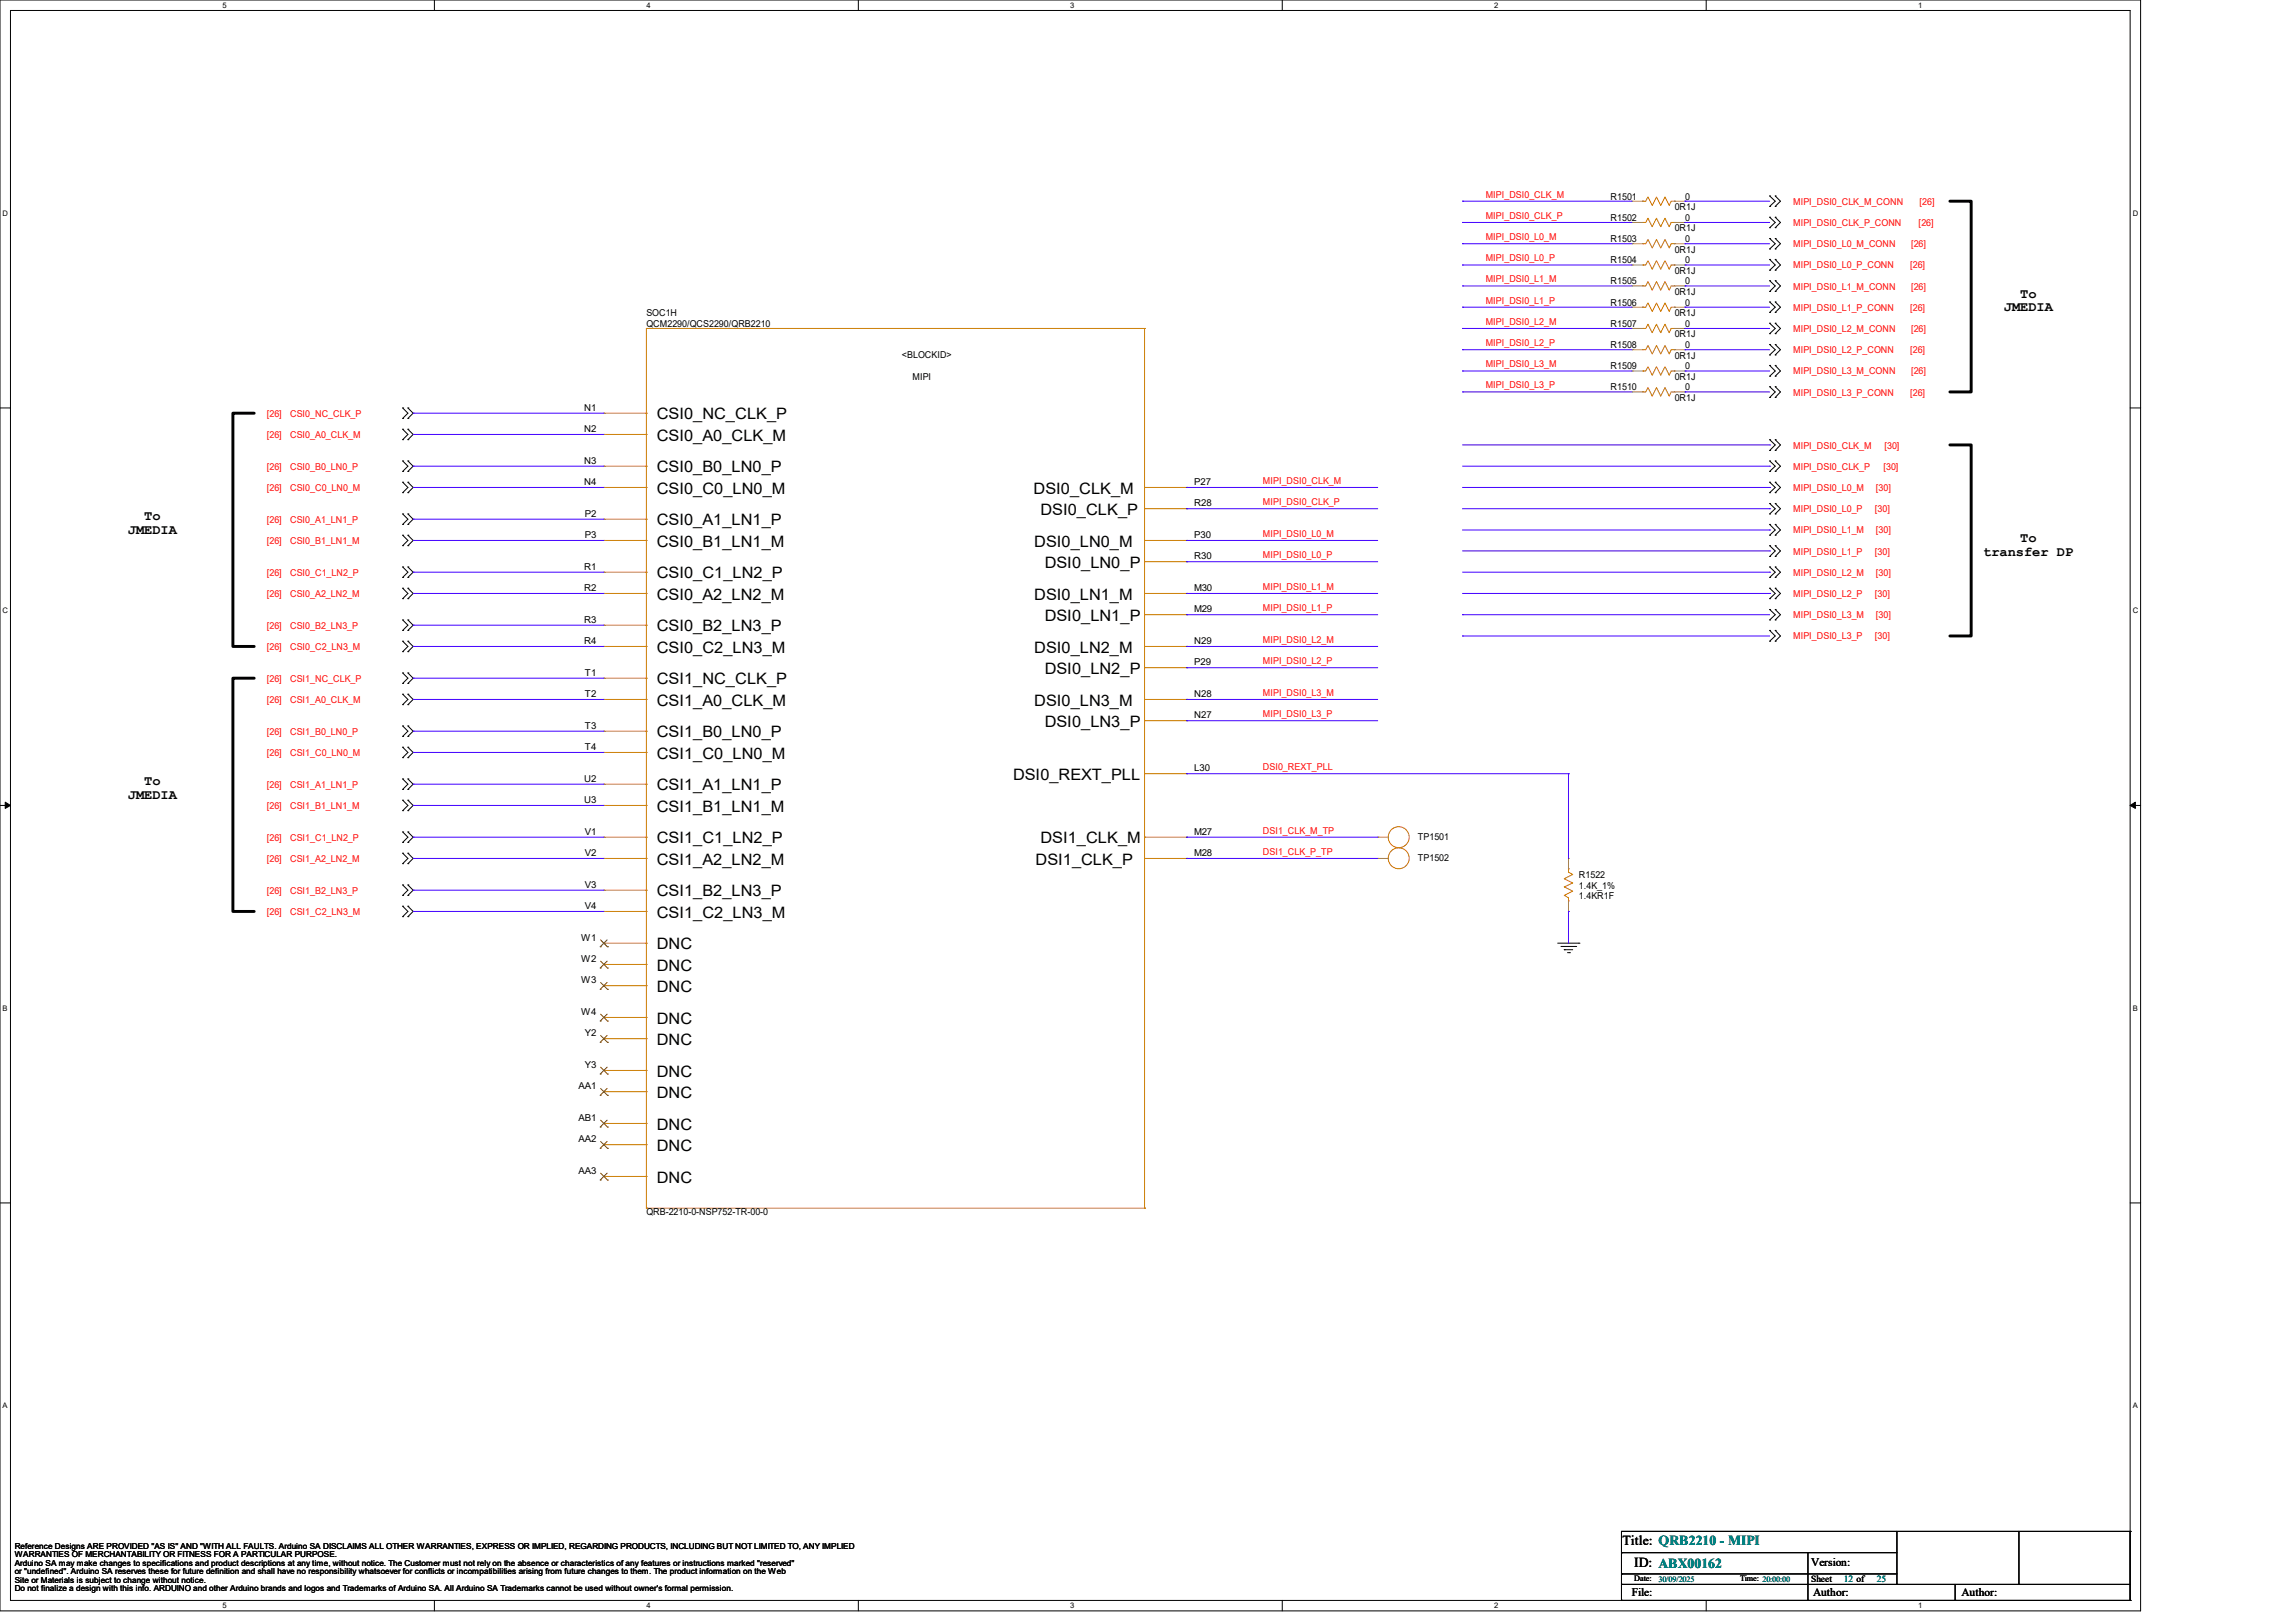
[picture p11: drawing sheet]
<svg xmlns="http://www.w3.org/2000/svg" width="297mm" height="210mm" viewBox="0 0 297 210" stroke-linecap="round" stroke-linejoin="round" font-family="sans-serif">
<defs><g id="words">
<g font-size="2">
<text x="85" y="54.3">CSI0_NC_CLK_P</text>
<text x="85" y="57">CSI0_A0_CLK_M</text>
<text x="85" y="61.1">CSI0_B0_LN0_P</text>
<text x="85" y="63.9">CSI0_C0_LN0_M</text>
<text x="133.8" y="63.9">DSI0_CLK_M</text>
<text x="85" y="68">CSI0_A1_LN1_P</text>
<text x="85" y="70.7">CSI0_B1_LN1_M</text>
<text x="133.9" y="70.7">DSI0_LN0_M</text>
<text x="134.7" y="66.6">DSI0_CLK_P</text>
<text x="85" y="74.8">CSI0_C1_LN2_P</text>
<text x="85" y="77.6">CSI0_A2_LN2_M</text>
<text x="133.9" y="77.6">DSI0_LN1_M</text>
<text x="135.2" y="73.5">DSI0_LN0_P</text>
<text x="85" y="81.7">CSI0_B2_LN3_P</text>
<text x="135.2" y="80.4">DSI0_LN1_P</text>
<text x="85" y="84.5">CSI0_C2_LN3_M</text>
<text x="85" y="88.6">CSI1_NC_CLK_P</text>
<text x="133.9" y="84.5">DSI0_LN2_M</text>
<text x="135.2" y="87.2">DSI0_LN2_P</text>
<text x="85" y="91.3">CSI1_A0_CLK_M</text>
<text x="85" y="95.4">CSI1_B0_LN0_P</text>
<text x="133.9" y="91.3">DSI0_LN3_M</text>
<text x="135.2" y="94.1">DSI0_LN3_P</text>
<text x="85" y="98.2">CSI1_C0_LN0_M</text>
<text x="131.1" y="100.9">DSI0_REXT_PLL</text>
<text x="85" y="102.3">CSI1_A1_LN1_P</text>
<text x="85" y="105">CSI1_B1_LN1_M</text>
<text x="85" y="109.1">CSI1_C1_LN2_P</text>
<text x="85" y="111.9">CSI1_A2_LN2_M</text>
<text x="134" y="111.9">DSI1_CLK_P</text>
<text x="134.7" y="109.1">DSI1_CLK_M</text>
<text x="85" y="116">CSI1_B2_LN3_P</text>
<text x="85" y="118.7">CSI1_C2_LN3_M</text>
<text x="85" y="122.9">DNC</text>
<text x="85" y="125.6">DNC</text>
<text x="85" y="128.4">DNC</text>
<text x="85" y="132.5">DNC</text>
<text x="85" y="135.2">DNC</text>
<text x="85" y="139.3">DNC</text>
<text x="85" y="142.1">DNC</text>
<text x="85" y="146.2">DNC</text>
<text x="85" y="148.9">DNC</text>
<text x="85" y="153">DNC</text>
</g>
<g font-size="1.8">
<text x="259.3" y="40.3">JMEDIA</text>
<text x="261.5" y="38.5">To</text>
<text x="16.6" y="69.1">JMEDIA</text>
<text x="18.7" y="67.4">To</text>
<text x="256.7" y="71.9">transfer DP</text>
<text x="261.5" y="70.1">To</text>
<text x="18.7" y="101.6">To</text>
<text x="16.6" y="103.4">JMEDIA</text>
<text x="210" y="199.9">Title: QRB2210 - MIPI</text>
<text x="211.5" y="202.8">ID: ABX00162</text>
</g>
<g font-size="1.5">
<text x="234.4" y="202.7">Version:</text>
<text x="211.2" y="206.5">File:</text>
<text x="234.7" y="206.5">Author:</text>
<text x="253.9" y="206.5">Author:</text>
</g>
<g font-size="1.2" fill="#f00">
<text x="192.3" y="25.6">MIPI_DSI0_CLK_M</text>
<text x="192.3" y="28.3">MIPI_DSI0_CLK_P</text>
<text x="232.1" y="26.5">MIPI_DSI0_CLK_M_CONN</text>
<text x="232.1" y="29.3">MIPI_DSI0_CLK_P_CONN</text>
<text x="248.3" y="29.3">[26]</text>
<text x="248.4" y="26.5">[26]</text>
<text x="192.3" y="31.1">MIPI_DSI0_L0_M</text>
<text x="192.3" y="33.8">MIPI_DSI0_L0_P</text>
<text x="232.1" y="32">MIPI_DSI0_L0_M_CONN</text>
<text x="232.1" y="34.7">MIPI_DSI0_L0_P_CONN</text>
<text x="247.2" y="34.7">[26]</text>
<text x="247.3" y="32">[26]</text>
<text x="192.3" y="36.5">MIPI_DSI0_L1_M</text>
<text x="192.3" y="39.3">MIPI_DSI0_L1_P</text>
<text x="232.1" y="37.5">MIPI_DSI0_L1_M_CONN</text>
<text x="232.1" y="40.2">MIPI_DSI0_L1_P_CONN</text>
<text x="247.2" y="40.2">[26]</text>
<text x="247.3" y="37.5">[26]</text>
<text x="192.3" y="42">MIPI_DSI0_L2_M</text>
<text x="192.3" y="44.8">MIPI_DSI0_L2_P</text>
<text x="192.3" y="47.5">MIPI_DSI0_L3_M</text>
<text x="232.1" y="43">MIPI_DSI0_L2_M_CONN</text>
<text x="232.1" y="45.7">MIPI_DSI0_L2_P_CONN</text>
<text x="247.2" y="45.7">[26]</text>
<text x="247.3" y="43">[26]</text>
<text x="34.5" y="53.9">[26]</text>
<text x="37.5" y="53.9">CSI0_NC_CLK_P</text>
<text x="192.3" y="50.2">MIPI_DSI0_L3_P</text>
<text x="232.1" y="48.4">MIPI_DSI0_L3_M_CONN</text>
<text x="232.1" y="51.2">MIPI_DSI0_L3_P_CONN</text>
<text x="247.2" y="51.2">[26]</text>
<text x="247.3" y="48.4">[26]</text>
<text x="34.5" y="56.7">[26]</text>
<text x="37.5" y="56.7">CSI0_A0_CLK_M</text>
<text x="232.1" y="58">MIPI_DSI0_CLK_M</text>
<text x="243.9" y="58">[30]</text>
<text x="34.5" y="60.8">[26]</text>
<text x="34.5" y="63.5">[26]</text>
<text x="37.5" y="60.8">CSI0_B0_LN0_P</text>
<text x="37.5" y="63.5">CSI0_C0_LN0_M</text>
<text x="163.4" y="65.4">MIPI_DSI0_CLK_P</text>
<text x="163.4" y="62.6">MIPI_DSI0_CLK_M</text>
<text x="232.1" y="60.8">MIPI_DSI0_CLK_P</text>
<text x="232.1" y="63.5">MIPI_DSI0_L0_M</text>
<text x="242.8" y="63.5">[30]</text>
<text x="243.8" y="60.8">[30]</text>
<text x="34.5" y="67.6">[26]</text>
<text x="34.5" y="70.4">[26]</text>
<text x="37.5" y="67.6">CSI0_A1_LN1_P</text>
<text x="37.5" y="70.4">CSI0_B1_LN1_M</text>
<text x="163.4" y="69.5">MIPI_DSI0_L0_M</text>
<text x="232.1" y="66.3">MIPI_DSI0_L0_P</text>
<text x="232.1" y="69">MIPI_DSI0_L1_M</text>
<text x="232.1" y="71.8">MIPI_DSI0_L1_P</text>
<text x="242.7" y="66.3">[30]</text>
<text x="242.7" y="71.8">[30]</text>
<text x="242.8" y="69">[30]</text>
<text x="34.5" y="74.5">[26]</text>
<text x="34.5" y="77.3">[26]</text>
<text x="37.5" y="74.5">CSI0_C1_LN2_P</text>
<text x="37.5" y="77.3">CSI0_A2_LN2_M</text>
<text x="163.4" y="76.3">MIPI_DSI0_L1_M</text>
<text x="163.4" y="72.2">MIPI_DSI0_L0_P</text>
<text x="232.1" y="74.5">MIPI_DSI0_L2_M</text>
<text x="232.1" y="77.3">MIPI_DSI0_L2_P</text>
<text x="242.7" y="77.3">[30]</text>
<text x="242.8" y="74.5">[30]</text>
<text x="34.5" y="81.4">[26]</text>
<text x="37.5" y="81.4">CSI0_B2_LN3_P</text>
<text x="163.4" y="83.2">MIPI_DSI0_L2_M</text>
<text x="163.4" y="79.1">MIPI_DSI0_L1_P</text>
<text x="232.1" y="80">MIPI_DSI0_L3_M</text>
<text x="232.1" y="82.7">MIPI_DSI0_L3_P</text>
<text x="242.7" y="82.7">[30]</text>
<text x="242.8" y="80">[30]</text>
<text x="34.5" y="84.1">[26]</text>
<text x="34.5" y="88.2">[26]</text>
<text x="37.5" y="84.1">CSI0_C2_LN3_M</text>
<text x="37.5" y="88.2">CSI1_NC_CLK_P</text>
<text x="163.4" y="85.9">MIPI_DSI0_L2_P</text>
<text x="34.5" y="91">[26]</text>
<text x="34.5" y="95.1">[26]</text>
<text x="37.5" y="91">CSI1_A0_CLK_M</text>
<text x="37.5" y="95.1">CSI1_B0_LN0_P</text>
<text x="163.4" y="92.8">MIPI_DSI0_L3_P</text>
<text x="163.4" y="90">MIPI_DSI0_L3_M</text>
<text x="34.5" y="97.8">[26]</text>
<text x="34.5" y="101.9">[26]</text>
<text x="37.5" y="97.8">CSI1_C0_LN0_M</text>
<text x="37.5" y="101.9">CSI1_A1_LN1_P</text>
<text x="163.4" y="99.7">DSI0_REXT_PLL</text>
<text x="34.5" y="104.7">[26]</text>
<text x="37.5" y="104.7">CSI1_B1_LN1_M</text>
<text x="163.4" y="107.9">DSI1_CLK_M_TP</text>
<text x="34.5" y="108.8">[26]</text>
<text x="34.5" y="111.5">[26]</text>
<text x="37.5" y="108.8">CSI1_C1_LN2_P</text>
<text x="37.5" y="111.5">CSI1_A2_LN2_M</text>
<text x="163.4" y="110.6">DSI1_CLK_P_TP</text>
<text x="34.5" y="115.7">[26]</text>
<text x="34.5" y="118.4">[26]</text>
<text x="37.5" y="115.7">CSI1_B2_LN3_P</text>
<text x="37.5" y="118.4">CSI1_C2_LN3_M</text>
</g>
<g font-size="1.2">
<text x="208.4" y="25.8">R1501</text>
<text x="208.4" y="28.6">R1502</text>
<text x="216.7" y="27.2">0R1J</text>
<text x="216.7" y="29.9">0R1J</text>
<text x="218.1" y="25.8">0</text>
<text x="218.1" y="28.6">0</text>
<text x="208.4" y="31.3">R1503</text>
<text x="208.4" y="34">R1504</text>
<text x="216.7" y="32.7">0R1J</text>
<text x="216.7" y="35.4">0R1J</text>
<text x="218.1" y="31.3">0</text>
<text x="218.1" y="34">0</text>
<text x="83.6" y="40.9">SOC1H</text>
<text x="208.4" y="36.8">R1505</text>
<text x="208.4" y="39.5">R1506</text>
<text x="216.7" y="38.1">0R1J</text>
<text x="216.7" y="40.9">0R1J</text>
<text x="218.1" y="36.8">0</text>
<text x="218.1" y="39.5">0</text>
<text x="83.6" y="42.3">QCM2290/QCS2290/QRB2210</text>
<text x="116.7" y="46.4">&lt;BLOCKID&gt;</text>
<text x="208.4" y="42.3">R1507</text>
<text x="208.4" y="45">R1508</text>
<text x="208.4" y="47.8">R1509</text>
<text x="216.7" y="43.6">0R1J</text>
<text x="216.7" y="46.4">0R1J</text>
<text x="218.1" y="42.3">0</text>
<text x="218.1" y="45">0</text>
<text x="218.1" y="47.8">0</text>
<text x="75.6" y="53.2">N1</text>
<text x="118.1" y="49.1">MIPI</text>
<text x="208.4" y="50.5">R1510</text>
<text x="216.7" y="49.1">0R1J</text>
<text x="216.7" y="51.9">0R1J</text>
<text x="218.1" y="50.5">0</text>
<text x="75.6" y="55.9">N2</text>
<text x="75.6" y="60">N3</text>
<text x="75.6" y="62.8">N4</text>
<text x="154.6" y="62.8">P27</text>
<text x="154.6" y="65.5">R28</text>
<text x="75.7" y="66.9">P2</text>
<text x="75.7" y="69.6">P3</text>
<text x="154.6" y="69.6">P30</text>
<text x="75.6" y="73.7">R1</text>
<text x="75.6" y="76.5">R2</text>
<text x="154.6" y="72.4">R30</text>
<text x="154.6" y="76.5">M30</text>
<text x="75.6" y="80.6">R3</text>
<text x="75.6" y="83.4">R4</text>
<text x="154.6" y="79.2">M29</text>
<text x="154.6" y="83.4">N29</text>
<text x="75.7" y="87.5">T1</text>
<text x="154.6" y="86.1">P29</text>
<text x="75.7" y="90.2">T2</text>
<text x="75.7" y="94.3">T3</text>
<text x="154.6" y="90.2">N28</text>
<text x="154.6" y="93">N27</text>
<text x="75.6" y="101.2">U2</text>
<text x="75.7" y="97.1">T4</text>
<text x="154.6" y="99.8">L30</text>
<text x="75.6" y="103.9">U3</text>
<text x="75.7" y="108">V1</text>
<text x="75.7" y="110.8">V2</text>
<text x="154.6" y="108">M27</text>
<text x="154.6" y="110.8">M28</text>
<text x="183.5" y="108.7">TP1501</text>
<text x="183.5" y="111.4">TP1502</text>
<text x="204.3" y="113.6">R1522</text>
<text x="75.7" y="114.9">V3</text>
<text x="75.7" y="117.6">V4</text>
<text x="204.3" y="115">1.4K_1%</text>
<text x="204.3" y="116.3">1.4KR1F</text>
<text x="75.2" y="121.7">W1</text>
<text x="75.2" y="124.5">W2</text>
<text x="75.2" y="127.3">W3</text>
<text x="75.2" y="131.4">W4</text>
<text x="75.7" y="134.1">Y2</text>
<text x="74.9" y="141">AA1</text>
<text x="75.7" y="138.2">Y3</text>
<text x="74.9" y="145.1">AB1</text>
<text x="74.9" y="147.8">AA2</text>
<text x="74.9" y="151.9">AA3</text>
<text x="83.6" y="157.3">QRB-2210-0-NSP752-TR-00-0</text>
<text x="234.4" y="204.8">Sheet</text>
</g>
<g font-size="1.2" fill="#008080">
<text x="238.6" y="204.8">12 of</text>
<text x="242.9" y="204.8">25</text>
</g>
<g font-size="1.1">
<text x="1.9" y="200.4">Reference Designs ARE PROVIDED &quot;AS IS&quot; AND &quot;WITH ALL FAULTS. Arduino SA DISCLAIMS ALL OTHER WARRANTIES, EXPRESS OR IMPLIED, REGARDING PRODUCTS, INCLUDING BUT NOT LIMITED TO, ANY IMPLIED</text>
<text x="1.9" y="201.5">WARRANTIES OF MERCHANTABILITY OR FITNESS FOR A PARTICULAR PURPOSE.</text>
<text x="1.9" y="202.6">Arduino SA may make changes to specifications and product descriptions at any time, without notice. The Customer must not rely on the absence or characteristics of any features or instructions marked &quot;reserved&quot;</text>
<text x="1.9" y="203.7">or &quot;undefined&quot;. Arduino SA reserves these for future definition and shall have no responsibility whatsoever for conflicts or incompatibilities arising from future changes to them. The product information on the Web</text>
<text x="1.9" y="204.8">Site or Materials is subject to change without notice.</text>
<text x="1.9" y="205.9">Do not finalize a design with this info. ARDUINO and other Arduino brands and logos and Trademarks of Arduino SA. All Arduino SA Trademarks cannot be used without owner's formal permission.</text>
<text x="211.5" y="204.6">Date:</text>
<text x="225.2" y="204.6">Time: 20:00:00</text>
</g>
<text font-size="1.1" fill="#008080" x="214.6" y="204.8">30/09/2025</text>
<g font-size="1">
<text x="28.8" y="1">5</text>
<text x="83.7" y="1">4</text>
<text x="138.5" y="1">3</text>
<text x="193.4" y="1">2</text>
<text x="248.2" y="1">1</text>
<text x=".3" y="27.9">D</text>
<text x="276" y="27.9">D</text>
<text x=".3" y="79.4">C</text>
<text x="276" y="79.4">C</text>
<text x=".3" y="130.8">B</text>
<text x="276" y="130.8">B</text>
<text x=".3" y="182.2">A</text>
<text x="276" y="182.2">A</text>
<text x="28.8" y="208.1">5</text>
<text x="83.7" y="208.1">4</text>
<text x="138.5" y="208.1">3</text>
<text x="193.4" y="208.1">2</text>
<text x="248.2" y="208.1">1</text>
</g>
</g></defs>
<path d="M0 0h277v208.4h-277zM1.4 1.4h274.3v205.7h-274.3z" fill="none" stroke="#000" stroke-width=".13"/>
<g fill="#fff">
<path d="M28.8 .1h.5v1.1h-.5z"/>
<path d="M28.8 207.2h.5v1.1h-.5z"/>
</g>
<path d="M56.2 0v1.4M56.2 207.1v1.3" fill="none" stroke="#000" stroke-width=".13"/>
<g fill="#fff">
<path d="M83.7 .1h.5v1.1h-.5z"/>
<path d="M83.7 207.2h.5v1.1h-.5z"/>
</g>
<path d="M111.1 0v1.4M111.1 207.1v1.3" fill="none" stroke="#000" stroke-width=".13"/>
<g fill="#fff">
<path d="M138.5 .1h.6v1.1h-.6z"/>
<path d="M138.5 207.2h.6v1.1h-.6z"/>
</g>
<path d="M165.9 0v1.4M165.9 207.1v1.3" fill="none" stroke="#000" stroke-width=".13"/>
<g fill="#fff">
<path d="M193.4 .1h.5v1.1h-.5z"/>
<path d="M193.4 207.2h.5v1.1h-.5z"/>
</g>
<path d="M220.8 0v1.4M220.8 207.1v1.3" fill="none" stroke="#000" stroke-width=".13"/>
<g fill="#fff">
<path d="M248.2 .1h.6v1.1h-.6z"/>
<path d="M248.2 207.2h.6v1.1h-.6z"/>
<path d="M.3 27.1h.8v1.1h-.8z"/>
<path d="M276 27.1h.7v1.1h-.7z"/>
<path d="M.3 78.5h.8v1.1h-.8z"/>
<path d="M276 78.5h.7v1.1h-.7z"/>
</g>
<path d="M0 52.8h1.4M275.7 52.8h1.3" fill="none" stroke="#000" stroke-width=".13"/>
<g fill="#fff">
<path d="M.3 129.9h.7v1.1h-.7z"/>
<path d="M276 129.9h.6v1.1h-.6z"/>
</g>
<path d="M0 104.2h1.4M275.7 104.2h1.3" fill="none" stroke="#000" stroke-width=".13"/>
<path d="M.7 103.8l.7 .4-.7 .4zM275.7 104.2l.7-.4v.8z" fill="#000" stroke="#000" stroke-width=".13"/>
<g fill="#fff">
<path d="M.3 181.4h.7v1.1h-.7z"/>
<path d="M276 181.4h.6v1.1h-.6z"/>
</g>
<g fill="none" stroke="#000" stroke-width=".13">
<path d="M229 25.4h.1M229 26.7h.1M229 28.1h.1M229 29.5h.1M229 30.9h.1M229 32.2h.1M229 33.6h.1M229 35h.1M229 36.3h.1M229 37.7h.1M229 39.1h.1M229 25.4l.7 .6-.7 .7"/>
<path d="M229 28.1l.7 .7-.7 .7M229 30.9l.7 .6-.7 .7M229 33.6l.7 .7-.7 .7M229 36.3l.7 .7-.7 .7M229 39.1l.7 .7-.7 .6M229.7 25.4h.1M229.7 26.7h.1M229.7 28.1h.1M229.7 29.5h.1M229.7 30.9h.1M229.7 32.2h.1M229.7 33.6h.1"/>
<path d="M229.7 35h.1M229.7 36.3h.1M229.7 37.7h.1M229.7 39.1h.1M229.7 25.4l.7 .6-.7 .7M229.7 28.1l.7 .7-.7 .7M229.7 30.9l.7 .6-.7 .7M229.7 33.6l.7 .7-.7 .7M229.7 36.3l.7 .7-.7 .7M229.7 39.1l.7 .7-.7 .6M52.1 52.8l.7 .7-.7 .6M52.1 55.5l.7 .7-.7 .7"/>
<path d="M52.1 59.6l.7 .7-.7 .7M52.1 54.1h.1M52.1 52.8h.1M52.1 56.9h.1M52.1 55.5h.1M52.1 59.6h.1M52.8 52.8l.7 .7-.7 .6M52.8 55.5l.7 .7-.7 .7M52.8 59.6l.7 .7-.7 .7M52.8 52.8h.1M52.8 54.1h.1M52.8 55.5h.1"/>
<path d="M52.8 56.9h.1M52.8 59.6h.1M229 40.4h.1M229 41.8h.1M229 43.2h.1M229 44.6h.1M229 45.9h.1M229 47.3h.1M229 48.7h.1M229 50h.1M229 51.4h.1M229 56.9h.1"/>
<path d="M229 58.3h.1M229 59.6h.1M229 41.8l.7 .7-.7 .7M229 44.6l.7 .7-.7 .6M229 47.3l.7 .7-.7 .7M229 50l.7 .7-.7 .7M229 56.9l.7 .7-.7 .7M229 59.6l.7 .7-.7 .7M229.7 40.4h.1M229.7 41.8h.1M229.7 43.2h.1M229.7 44.6h.1"/>
<path d="M229.7 45.9h.1M229.7 47.3h.1M229.7 48.7h.1M229.7 50h.1M229.7 51.4h.1M229.7 56.9h.1M229.7 58.3h.1M229.7 59.6h.1M229.7 41.8l.7 .7-.7 .7M229.7 44.6l.7 .7-.7 .6M229.7 47.3l.7 .7-.7 .7M229.7 50l.7 .7-.7 .7"/>
<path d="M229.7 56.9l.7 .7-.7 .7M229.7 59.6l.7 .7-.7 .7M52.1 62.4l.7 .7-.7 .7M52.1 66.5l.7 .7-.7 .7M52.1 69.3l.7 .6-.7 .7M52.1 73.4l.7 .6-.7 .7M52.1 76.1l.7 .7-.7 .7M52.1 61h.1M52.1 63.8h.1M52.1 62.4h.1M52.1 67.9h.1M52.1 66.5h.1"/>
<path d="M52.1 70.6h.1M52.1 69.3h.1M52.1 74.7h.1M52.1 73.4h.1M52.1 77.5h.1M52.1 76.1h.1M52.8 62.4l.7 .7-.7 .7M52.8 66.5l.7 .7-.7 .7M52.8 69.3l.7 .6-.7 .7M52.8 73.4l.7 .6-.7 .7M52.8 76.1l.7 .7-.7 .7M52.8 61h.1"/>
<path d="M52.8 62.4h.1M52.8 63.8h.1M52.8 66.5h.1M52.8 67.9h.1M52.8 69.3h.1M52.8 70.6h.1M52.8 73.4h.1M52.8 74.7h.1M52.8 76.1h.1M52.8 77.5h.1M229 61h.1M229 62.4h.1"/>
<path d="M229 63.8h.1M229 65.2h.1M229 66.5h.1M229 67.9h.1M229 69.3h.1M229 70.6h.1M229 72h.1M229 73.4h.1M229 74.7h.1M229 76.1h.1M229 77.5h.1M229 78.9h.1"/>
<path d="M229 62.4l.7 .7-.7 .7M229 65.2l.7 .6-.7 .7M229 67.9l.7 .7-.7 .7M229 70.6l.7 .7-.7 .7M229 73.4l.7 .6-.7 .7M229 76.1l.7 .7-.7 .7M229 78.9l.7 .6-.7 .7M229.7 61h.1M229.7 62.4h.1M229.7 63.8h.1M229.7 65.2h.1M229.7 66.5h.1"/>
<path d="M229.7 67.9h.1M229.7 69.3h.1M229.7 70.6h.1M229.7 72h.1M229.7 73.4h.1M229.7 74.7h.1M229.7 76.1h.1M229.7 77.5h.1M229.7 78.9h.1M229.7 62.4l.7 .7-.7 .7M229.7 65.2l.7 .6-.7 .7M229.7 67.9l.7 .7-.7 .7"/>
<path d="M229.7 70.6l.7 .7-.7 .7M229.7 73.4l.7 .6-.7 .7M229.7 76.1l.7 .7-.7 .7M229.7 78.9l.7 .6-.7 .7M52.1 80.2l.7 .7-.7 .7M52.1 83l.7 .7-.7 .6M52.1 87.1l.7 .7-.7 .6M52.1 89.8l.7 .7-.7 .7M52.1 93.9l.7 .7-.7 .7M52.1 96.7l.7 .7-.7 .6M52.1 81.6h.1M52.1 80.2h.1"/>
<path d="M52.1 84.3h.1M52.1 83h.1M52.1 88.4h.1M52.1 87.1h.1M52.1 91.2h.1M52.1 89.8h.1M52.1 95.3h.1M52.1 93.9h.1M52.1 98h.1M52.1 96.7h.1M52.8 80.2l.7 .7-.7 .7M52.8 83l.7 .7-.7 .6"/>
<path d="M52.8 87.1l.7 .7-.7 .6M52.8 89.8l.7 .7-.7 .7M52.8 93.9l.7 .7-.7 .7M52.8 96.7l.7 .7-.7 .6M52.8 80.2h.1M52.8 81.6h.1M52.8 83h.1M52.8 84.3h.1M52.8 87.1h.1M52.8 88.4h.1M52.8 89.8h.1M52.8 91.2h.1"/>
<path d="M52.8 93.9h.1M52.8 95.3h.1M52.8 96.7h.1M52.8 98h.1M229 80.2h.1M229 81.6h.1M229 83h.1M229 81.6l.7 .7-.7 .7M229.7 80.2h.1M229.7 81.6h.1M229.7 83h.1M229.7 81.6l.7 .7-.7 .7"/>
<path d="M52.1 100.8l.7 .7-.7 .7M52.1 103.5l.7 .7-.7 .7M52.1 107.7l.7 .6-.7 .7M52.1 110.4l.7 .7-.7 .7M52.1 114.5l.7 .7-.7 .7M52.1 117.3l.7 .6-.7 .7M52.1 102.2h.1M52.1 100.8h.1M52.1 104.9h.1M52.1 103.5h.1M52.1 109h.1M52.1 107.7h.1"/>
<path d="M52.1 111.8h.1M52.1 110.4h.1M52.1 115.9h.1M52.1 114.5h.1M52.1 118.6h.1M52.1 117.3h.1M52.8 100.8l.7 .7-.7 .7M52.8 103.5l.7 .7-.7 .7M52.8 107.7l.7 .6-.7 .7M52.8 110.4l.7 .7-.7 .7M52.8 114.5l.7 .7-.7 .7M52.8 117.3l.7 .6-.7 .7"/>
<path d="M52.8 100.8h.1M52.8 102.2h.1M52.8 103.5h.1M52.8 104.9h.1M52.8 107.7h.1M52.8 109h.1M52.8 110.4h.1M52.8 111.8h.1M52.8 114.5h.1M52.8 115.9h.1M52.8 117.3h.1M52.8 118.6h.1"/>
<path d="M201.6 122h2.7M202 122.5h1.9M202.4 122.9h.1M202.4 122.9h1.1M202.9 123.3h.2M203.1 123.3h.1M203.9 122.5h.1M204.3 122h.1M0 155.7h1.4M275.7 155.7h1.3M245.5 198.2v6.8M261.3 198.2v6.8"/>
<path d="M275.7 198.2h-65.9v8.9M275.7 198.2h.1M275.7 198.2v8.9M209.8 205h.1M209.8 207.1h.1M209.8 200.9h.1M209.8 203.7h.1M209.8 200.9h35.7M209.8 203.7h35.7M209.8 205h65.9M209.8 207.1h65.9M234 207.1h.1"/>
<path d="M234 200.9v6.2M245.5 205h.1M253 207.1h.1M253 205v2.1M261.3 205h.1M275.7 207.1h.1"/>
</g>
<path d="M252.3 26h2.8v24.7h-2.8M32.9 53.5h-2.8v30.2h2.8M252.3 57.6h2.8v24.7h-2.8M32.9 87.8h-2.8v30.1h2.8" fill="none" stroke="#000" stroke-width=".38"/>
<g fill="none" stroke="#cc8006" stroke-width=".13">
<path d="M212.6 26h.1M212.6 28.8h.1M212.6 31.5h.1M212.6 34.3h.1M212.6 37h.1M212.6 39.8h.1M212.6 26h.4l.3-.5 .5 1.1 .6-1.1 .5 1.1 .6-1.1 .5 1.1 .3-.6h.4M212.6 28.8h.4l.3-.6 .5 1.1 .6-1.1 .5 1.1 .6-1.1 .5 1.1 .3-.5h.4M212.6 31.5h.4l.3-.5 .5 1.1 .6-1.1 .5 1.1 .6-1.1 .5 1.1 .3-.6h.4M212.6 34.3h.4l.3-.6 .5 1.1 .6-1.1 .5 1.1 .6-1.1 .5 1.1 .3-.5h.4M212.6 37h.4l.3-.6 .5 1.1 .6-1.1 .5 1.1 .6-1.1 .5 1.1 .3-.5h.4M212.6 39.8h.4l.3-.6 .5 1.1 .6-1.1 .5 1.1 .6-1.1 .5 1.1 .3-.5h.4"/>
<path d="M216.7 26h.1M216.7 28.8h.1M216.7 31.5h.1M216.7 34.3h.1M216.7 37h.1M216.7 39.8h.1M78.1 53.5h5.6M78.1 56.2h5.6M83.7 53.5h.1M83.7 56.2h.1M148.1 42.5h-64.4v113.8M148.1 42.5h.1"/>
<path d="M148.1 42.5v113.8M212.6 42.5h.1M212.6 45.3h.1M212.6 48h.1M212.6 50.7h.1M212.6 42.5h.4l.3-.5 .5 1.1 .6-1.1 .5 1.1 .6-1.1 .5 1.1 .3-.6h.4M212.6 45.3h.4l.3-.6 .5 1.1 .6-1.1 .5 1.1 .6-1.1 .5 1.1 .3-.5h.4M212.6 48h.4l.3-.5 .5 1.1 .6-1.1 .5 1.1 .6-1.1 .5 1.1 .3-.6h.4M212.6 50.7h.4l.3-.5 .5 1.1 .6-1.1 .5 1.1 .6-1.1 .5 1.1 .3-.6h.4M216.7 42.5h.1M216.7 45.3h.1M216.7 48h.1"/>
<path d="M216.7 50.7h.1M78.1 60.3h5.6M78.1 63.1h5.6M78.1 67.2h5.6M78.1 69.9h5.6M78.1 74h5.6M78.1 76.8h5.6M83.7 60.3h.1M83.7 63.1h.1M83.7 67.2h.1M83.7 69.9h.1M83.7 74h.1"/>
<path d="M83.7 76.8h.1M148.1 63.1h5.5M148.1 69.9h5.5M148.1 76.8h5.5M148.1 65.8h5.5M148.1 72.7h5.5M148.1 79.5h5.5M148.1 63.1h.1M148.1 65.8h.1M148.1 69.9h.1M148.1 72.7h.1M148.1 76.8h.1"/>
<path d="M148.1 79.5h.1M78.1 80.9h5.6M78.1 83.7h5.6M78.1 87.8h5.6M78.1 90.5h5.6M78.1 94.6h5.6M78.1 97.4h5.6M83.7 80.9h.1M83.7 83.7h.1M83.7 87.8h.1M83.7 90.5h.1M83.7 94.6h.1"/>
<path d="M83.7 97.4h.1M148.1 83.7h5.5M148.1 90.5h5.5M148.1 86.4h5.5M148.1 93.3h5.5M148.1 83.7h.1M148.1 86.4h.1M148.1 90.5h.1M148.1 93.3h.1M78.1 101.5h5.6M78.1 104.2h5.6M78.1 108.3h5.6"/>
<path d="M78.1 111.1h5.6M78.1 115.2h5.6M78.1 117.9h5.6M83.7 101.5h.1M83.7 104.2h.1M83.7 108.3h.1M83.7 111.1h.1M83.7 115.2h.1M83.7 117.9h.1M148.1 108.3h5.5M148.1 111.1h5.5M148.1 100.1h5.5"/>
<path d="M148.1 100.1h.1M148.1 108.3h.1M148.1 111.1h.1M203 112.4v.5l.5 .3-1.1 .5 1.1 .6-1.1 .5 1.1 .5-1.1 .6 .6 .3v.4M203 116.6h.1M203 112.4h.1M78.1 122h5.6M78.1 124.8h5.6M78.1 127.6h5.6M78.1 131.7h5.6M78.1 134.4h5.6M78.1 138.5h5.6"/>
<path d="M83.7 122h.1M83.7 124.8h.1M83.7 127.6h.1M83.7 131.7h.1M83.7 134.4h.1M83.7 138.5h.1M78.1 141.3h5.6M78.1 145.4h5.6M78.1 148.1h5.6M78.1 152.2h5.6M83.7 156.3h.1M83.7 141.3h.1"/>
<path d="M83.7 145.4h.1M83.7 148.1h.1M83.7 152.2h.1M83.7 156.3h64.4M148.1 156.3h.1"/>
<circle cx="181" cy="111.1" r="1.35"/>
<circle cx="181" cy="108.3" r="1.35"/>
</g>
<g fill="none" stroke="#a84" stroke-width=".13">
<path d="M211.2 26h.1M211.2 28.8h.1M211.2 31.5h.1M211.2 34.3h.1M211.2 37h.1M211.2 39.8h.1M211.2 26h1.4M211.2 28.8h1.4M211.2 31.5h1.4M211.2 34.3h1.4M211.2 37h1.4M211.2 39.8h1.4"/>
<path d="M216.7 26h1.4M216.7 28.8h1.4M216.7 31.5h1.4M216.7 34.3h1.4M216.7 37h1.4M216.7 39.8h1.4M218.1 26h.1M218.1 28.8h.1M218.1 31.5h.1M218.1 34.3h.1M218.1 37h.1M218.1 39.8h.1"/>
<path d="M78.1 53.5h.1M78.1 56.2h.1M211.2 42.5h.1M211.2 45.3h.1M211.2 48h.1M211.2 50.7h.1M211.2 42.5h1.4M211.2 45.3h1.4M211.2 48h1.4M211.2 50.7h1.4M216.7 42.5h1.4M216.7 45.3h1.4"/>
<path d="M216.7 48h1.4M216.7 50.7h1.4M218.1 42.5h.1M218.1 45.3h.1M218.1 48h.1M218.1 50.7h.1M78.1 60.3h.1M78.1 63.1h.1M78.1 67.2h.1M78.1 69.9h.1M78.1 74h.1M78.1 76.8h.1"/>
<path d="M153.6 63.1h.1M153.6 65.8h.1M153.6 69.9h.1M153.6 72.7h.1M153.6 76.8h.1M153.6 79.5h.1M78.1 80.9h.1M78.1 83.7h.1M78.1 87.8h.1M78.1 90.5h.1M78.1 94.6h.1M78.1 97.4h.1"/>
<path d="M153.6 83.7h.1M153.6 86.4h.1M153.6 90.5h.1M153.6 93.3h.1M78.1 101.5h.1M78.1 104.2h.1M78.1 108.3h.1M78.1 111.1h.1M78.1 115.2h.1M78.1 117.9h.1M153.6 100.1h.1M153.6 108.3h.1"/>
<path d="M153.6 111.1h.1M178.3 108.3h1.4M178.3 111.1h1.4M178.3 108.3h.1M178.3 111.1h.1M203 111.1h.1M203 117.9h.1M203 111.1v1.3M203 116.6v1.3M78.1 122h.1M78.1 124.8h.1M78.1 127.6h.1"/>
<path d="M78.1 131.7h.1M78.1 134.4h.1M78.1 138.5h.1M78.1 141.3h.1M78.1 145.4h.1M78.1 148.1h.1M78.1 152.2h.1"/>
</g>
<g fill="none" stroke="#804000" stroke-width=".13">
<path d="M77.7 122.5h.1M77.7 125.3h.1M77.7 128h.1M77.7 132.1h.1M77.7 134.9h.1M77.7 139h.1M77.7 121.6l.9 .9M77.7 124.4l.9 .9M77.7 127.1l.9 .9M77.7 131.2l.9 .9M77.7 134l.9 .9M77.7 138.1l.9 .9"/>
<path d="M78.6 121.6l-.9 .9M78.6 124.4l-.9 .9M78.6 127.1l-.9 .9M78.6 131.2l-.9 .9M78.6 134l-.9 .9M78.6 138.1l-.9 .9M78.6 122.5h.1M78.6 125.3h.1M78.6 128h.1M78.6 132.1h.1M78.6 134.9h.1M78.6 139h.1"/>
<path d="M77.7 141.7h.1M77.7 145.8h.1M77.7 148.6h.1M77.7 152.7h.1M77.7 140.8l.9 .9M77.7 144.9l.9 .9M77.7 147.7l.9 .9M77.7 151.8l.9 .9M78.6 140.8l-.9 .9M78.6 144.9l-.9 .9M78.6 147.7l-.9 .9M78.6 151.8l-.9 .9"/>
<path d="M78.6 141.7h.1M78.6 145.8h.1M78.6 148.6h.1M78.6 152.7h.1"/>
</g>
<g fill="none" stroke="#4200ff" stroke-width=".13">
<path d="M189.3 26h21.9M189.3 28.8h21.9M189.3 31.5h21.9M189.3 34.3h21.9M189.3 37h21.9M189.3 39.8h21.9M189.3 26h.1M189.3 28.8h.1M189.3 31.5h.1M189.3 34.3h.1M189.3 37h.1M189.3 39.8h.1"/>
<path d="M218.1 26h10.9M218.1 28.8h10.9M218.1 31.5h10.9M218.1 34.3h10.9M218.1 37h10.9M218.1 39.8h10.9M218.1 26h.1M218.1 28.8h.1M218.1 31.5h.1M218.1 34.3h.1M218.1 37h.1M218.1 39.8h.1"/>
<path d="M53.5 53.5h24.6M53.5 56.2h24.6M53.5 53.5h.1M53.5 56.2h.1M189.3 42.5h21.9M189.3 45.3h21.9M189.3 48h21.9M189.3 50.7h21.9M189.3 42.5h.1M189.3 45.3h.1M189.3 48h.1M189.3 50.7h.1"/>
<path d="M189.3 57.6h39.7M218.1 42.5h10.9M218.1 45.3h10.9M218.1 48h10.9M218.1 50.7h10.9M218.1 42.5h.1M218.1 45.3h.1M218.1 48h.1M218.1 50.7h.1M229 57.6h.1M53.5 76.8h24.6M53.5 69.9h24.6"/>
<path d="M53.5 63.1h24.6M53.5 60.3h24.6M53.5 67.2h24.6M53.5 74h24.6M53.5 60.3h.1M53.5 63.1h.1M53.5 67.2h.1M53.5 69.9h.1M53.5 74h.1M53.5 76.8h.1M153.6 79.5h.1M153.6 76.8h.1"/>
<path d="M153.6 72.7h.1M153.6 69.9h.1M153.6 65.8h.1M153.6 63.1h.1M153.6 79.5h24.7M153.6 76.8h24.7M153.6 72.7h24.7M153.6 69.9h24.7M153.6 65.8h24.7M153.6 63.1h24.7M189.3 79.5h39.7M189.3 79.5h.1"/>
<path d="M189.3 76.8h39.7M189.3 65.8h39.7M189.3 63.1h39.7M189.3 60.3h39.7M189.3 74h39.7M189.3 68.6h39.7M189.3 71.3h39.7M229 60.3h.1M229 63.1h.1M229 65.8h.1M229 68.6h.1M229 71.3h.1"/>
<path d="M229 74h.1M229 76.8h.1M53.5 90.5h24.6M53.5 83.7h24.6M53.5 80.9h24.6M53.5 87.8h24.6M53.5 97.4h24.6M53.5 94.6h24.6M53.5 80.9h.1M53.5 83.7h.1M53.5 87.8h.1M53.5 90.5h.1"/>
<path d="M53.5 97.4h.1M53.5 94.6h.1M153.6 93.3h.1M153.6 90.5h.1M153.6 86.4h.1M153.6 83.7h.1M153.6 93.3h24.7M153.6 90.5h24.7M153.6 86.4h24.7M153.6 83.7h24.7M189.3 82.3h39.7M189.3 82.3h.1"/>
<path d="M53.5 108.3h24.6M53.5 111.1h24.6M53.5 101.5h24.6M53.5 104.2h24.6M53.5 115.2h24.6M53.5 117.9h24.6M53.5 101.5h.1M53.5 104.2h.1M53.5 108.3h.1M53.5 111.1h.1M53.5 115.2h.1M53.5 117.9h.1"/>
<path d="M153.6 108.3h.1M153.6 111.1h.1M153.6 100.1h.1M153.6 108.3h24.7M153.6 111.1h24.7M153.6 100.1h49.4M203 100.1h.1M203 117.9h.1M203 100.1v11M203 117.9v4.1"/>
</g>
<use href="#words"/>
</svg>
